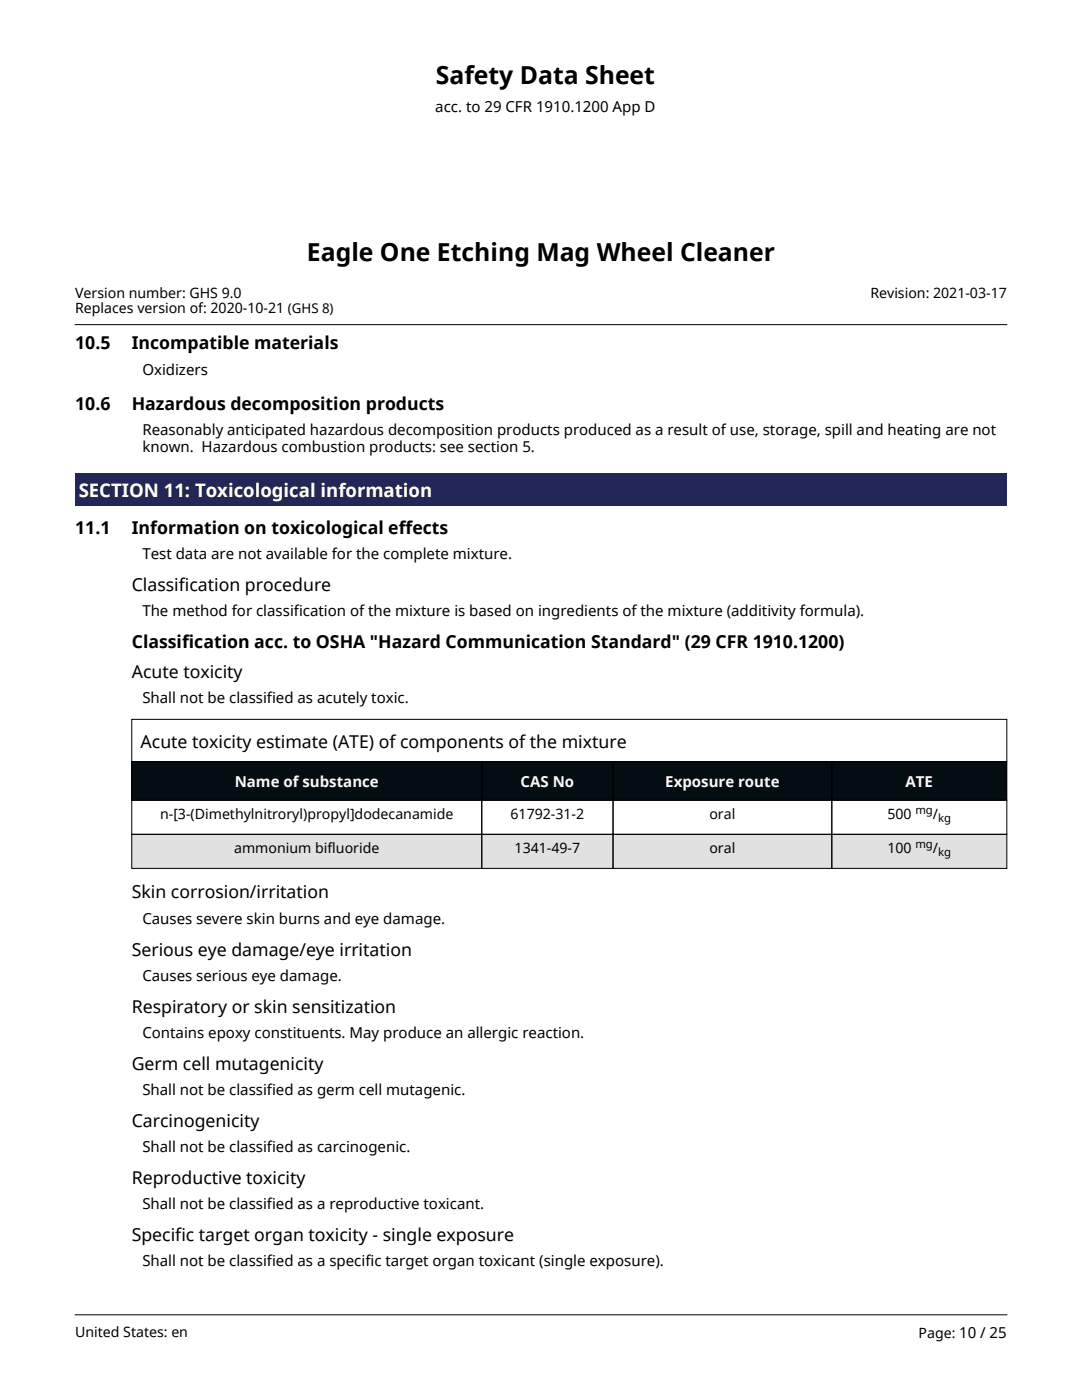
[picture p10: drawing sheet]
<svg xmlns="http://www.w3.org/2000/svg" width="216mm" height="279mm" viewBox="0 0 216 279" stroke-linecap="round" stroke-linejoin="round" font-family="sans-serif">
<defs><g id="words">
<g font-size="4.9">
<text x="87" y="16.8">Safety Data Sheet</text>
<text x="61.3" y="52.1">Eagle One Etching Mag Wheel Cleaner</text>
</g>
<text font-size="3.7" fill="#fcfcff" x="15.7" y="99.2">SECTION 11: Toxicological information</text>
<g font-size="3.5">
<text x="15" y="69.7">10.5</text>
<text x="26.3" y="69.7">Incompatible materials</text>
<text x="15" y="81.8">10.6</text>
<text x="26.3" y="81.8">Hazardous decomposition products</text>
<text x="15" y="106.6">11.1</text>
<text x="26.3" y="106.6">Information on toxicological effects</text>
<text x="26.3" y="118">Classification procedure</text>
<text x="26.3" y="129.4">Classification acc. to OSHA &quot;Hazard Communication Standard&quot; (29 CFR 1910.1200)</text>
<text x="26.3" y="135.4">Acute toxicity</text>
<text x="28.1" y="149.2">Acute toxicity estimate (ATE) of components of the mixture</text>
<text x="26.3" y="179.3">Skin corrosion/irritation</text>
<text x="26.3" y="190.7">Serious eye damage/eye irritation</text>
<text x="26.3" y="202.1">Respiratory or skin sensitization</text>
<text x="26.3" y="213.5">Germ cell mutagenicity</text>
<text x="26.3" y="224.9">Carcinogenicity</text>
<text x="26.3" y="236.2">Reproductive toxicity</text>
<text x="26.3" y="247.6">Specific target organ toxicity - single exposure</text>
</g>
<g font-size="3">
<text x="86.9" y="22.3">acc. to 29 CFR 1910.1200 App D</text>
<text x="28.4" y="74.8">Oxidizers</text>
<text x="28.4" y="86.9">Reasonably anticipated hazardous decomposition products produced as a result of use, storage, spill and heating are not</text>
<text x="28.4" y="90.2">known. Hazardous combustion products: see section 5.</text>
<text x="28.4" y="111.6">Test data are not available for the complete mixture.</text>
<text x="28.4" y="123">The method for classification of the mixture is based on ingredients of the mixture (additivity formula).</text>
<text x="28.4" y="140.4">Shall not be classified as acutely toxic.</text>
<text x="28.4" y="184.3">Causes severe skin burns and eye damage.</text>
<text x="28.4" y="195.7">Causes serious eye damage.</text>
<text x="28.4" y="207.1">Contains epoxy constituents. May produce an allergic reaction.</text>
<text x="28.4" y="218.5">Shall not be classified as germ cell mutagenic.</text>
<text x="28.4" y="229.9">Shall not be classified as carcinogenic.</text>
<text x="28.4" y="241.3">Shall not be classified as a reproductive toxicant.</text>
<text x="28.4" y="252.7">Shall not be classified as a specific target organ toxicant (single exposure).</text>
</g>
<g font-size="3" fill="#f7f8fc">
<text x="46.8" y="157.1">Name of substance</text>
<text x="103.9" y="157.1">CAS No</text>
<text x="132.8" y="157.1">Exposure route</text>
<text x="180.7" y="157.1">ATE</text>
</g>
<g font-size="2.8">
<text x="15" y="59.4">Version number: GHS 9.0</text>
<text x="173.7" y="59.4">Revision: 2021-03-17</text>
<text x="15" y="62.5">Replaces version of: 2020-10-21 (GHS 8)</text>
<text x="31.9" y="163.5">n-[3-(Dimethylnitroryl)propyl]dodecanamide</text>
<text x="101.9" y="163.5">61792-31-2</text>
<text x="141.6" y="163.5">oral</text>
<text x="177.1" y="163.5">500</text>
<text x="186.1" y="163.5">/</text>
<text x="46.7" y="170.3">ammonium bifluoride</text>
<text x="102.7" y="170.3">1341-49-7</text>
<text x="141.6" y="170.3">oral</text>
<text x="177.1" y="170.3">100</text>
<text x="186.1" y="170.3">/</text>
<text x="15" y="266.9">United States: en</text>
<text x="183.3" y="267.1">Page: 10 / 25</text>
</g>
<g font-size="2.3">
<text x="182.6" y="162.4">mg</text>
<text x="187.2" y="164.1">kg</text>
<text x="182.6" y="169.2">mg</text>
<text x="187.2" y="170.9">kg</text>
</g>
</g></defs>
<g fill="#232757">
<path d="M15 94.4h185.9v6.6h-185.9z"/>
<path d="M15.7 95.2h70.6v5.1h-70.6z"/>
</g>
<g fill="#040e12">
<path d="M26.3 152h69.8v7.7h-69.8z"/>
<path d="M96.1 152h26.2v7.7h-26.2z"/>
<path d="M122.3 152h43.7v7.7h-43.7z"/>
<path d="M166 152h34.9v7.7h-34.9z"/>
</g>
<g fill="#e1e1e1">
<path d="M26.3 166.5h69.8v6.8h-69.8z"/>
<path d="M96.1 166.5h26.2v6.8h-26.2z"/>
<path d="M122.3 166.5h43.7v6.8h-43.7z"/>
<path d="M166 166.5h34.9v6.8h-34.9z"/>
</g>
<g fill="none" stroke="#000" stroke-width=".2">
<path d="M26.3 143.6h174.6v8.4h-174.6zM26.3 152h69.8v7.7h-69.8zM26.3 159.7h69.8v6.8h-69.8zM96.1 152h26.2v7.7h-26.2zM96.1 159.7h26.2v6.8h-26.2zM122.3 152h43.7v7.7h-43.7zM122.3 159.7h43.7v6.8h-43.7zM166 152h34.9v7.7h-34.9zM166 159.7h34.9v6.8h-34.9zM26.3 166.5h69.8v6.8h-69.8zM96.1 166.5h26.2v6.8h-26.2zM122.3 166.5h43.7v6.8h-43.7z"/>
<path d="M166 166.5h34.9v6.8h-34.9z"/>
</g>
<g fill="#040e12">
<path d="M46.8 153.9h28.8v4h-28.8z"/>
<path d="M103.9 153.9h10.7v4h-10.7z"/>
<path d="M132.8 153.9h22.7v4h-22.7z"/>
<path d="M180.7 153.9h5.5v4h-5.5z"/>
</g>
<g fill="#e1e1e1">
<path d="M46.7 167.3h29v3.8h-29z"/>
<path d="M102.7 167.3h13.1v3.8h-13.1z"/>
<path d="M141.6 167.3h5.1v3.8h-5.1z"/>
<path d="M177.1 167.3h5.6v3.8h-5.6z"/>
<path d="M182.7 166.8h3.5v3.1h-3.5z"/>
<path d="M186.2 167.3h1v3.8h-1z"/>
<path d="M187.2 168.5h2.6v3h-2.6z"/>
</g>
<path d="M15 64.8h185.9M15 262.4h185.9" fill="none" stroke="#000" stroke-width=".2"/>
<use href="#words"/>
</svg>
